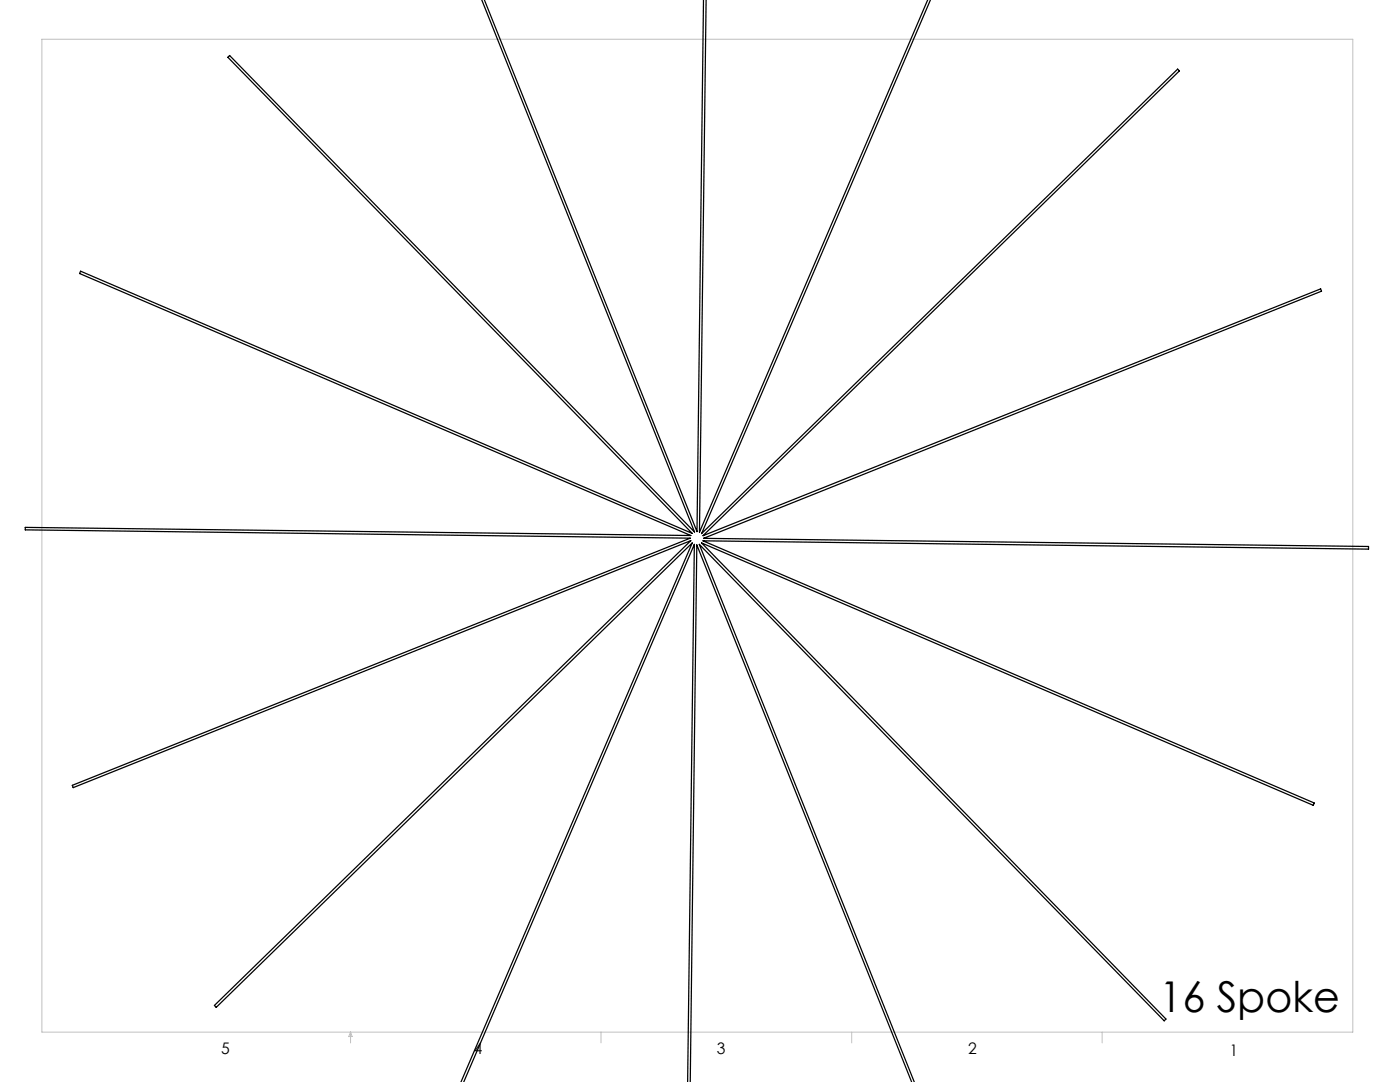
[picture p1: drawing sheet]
<svg xmlns="http://www.w3.org/2000/svg" width="279mm" height="216mm" viewBox="0 0 279 216" stroke-linecap="round" stroke-linejoin="round" font-family="sans-serif">
<defs><g id="words">
<text font-size="8.5" x="231.4" y="202">16 Spoke</text>
<g font-size="3.2">
<text x="44.2" y="210.4">5</text>
<text x="94.6" y="210.3">4</text>
<text x="143.1" y="210.4">3</text>
<text x="193.2" y="210.3">2</text>
<text x="245.4" y="210.6">1</text>
</g>
</g></defs>
<path d="M8.4 7.8h261.6v198.2h-261.6zM70 206v2.1M70 206l.3 .8h-.7zM119.9 206v2.1M170 206v2.1M220 206v2.1" fill="none" stroke="#c0c0c0" stroke-width=".2"/>
<path d="M96.1 0l42.5 106.2-92.8-95.1-.3 .3 92.6 95-122-52.3-.2 .5 122 52.3-132.9-1.7v.5l132.8 1.7-123.4 49.3 .2 .5 123.3-49.3-95.1 92.7 .3 .4 95-92.7-46.1 107.6M96.7 0l42.4 106.1 1.3-106.1M140.9 0l-1.3 106.2 45.6-106.2M185.7 0l-45.7 106.5 95-92.7 .4 .3-95.1 92.8 123.3-49.3 .1 .5-123.3 49.3 132.7 1.6v.6l-132.8-1.7 122 52.3-.2 .5-122.1-52.4 92.7 95-.4 .4-92.7-95.1 42.9 107.3M92.5 215.9l46.1-107.3-1.4 107.3M137.8 215.9l1.3-107.2 42.9 107.2" fill="none" stroke="#000" stroke-width=".25"/>
<use href="#words"/>
</svg>
